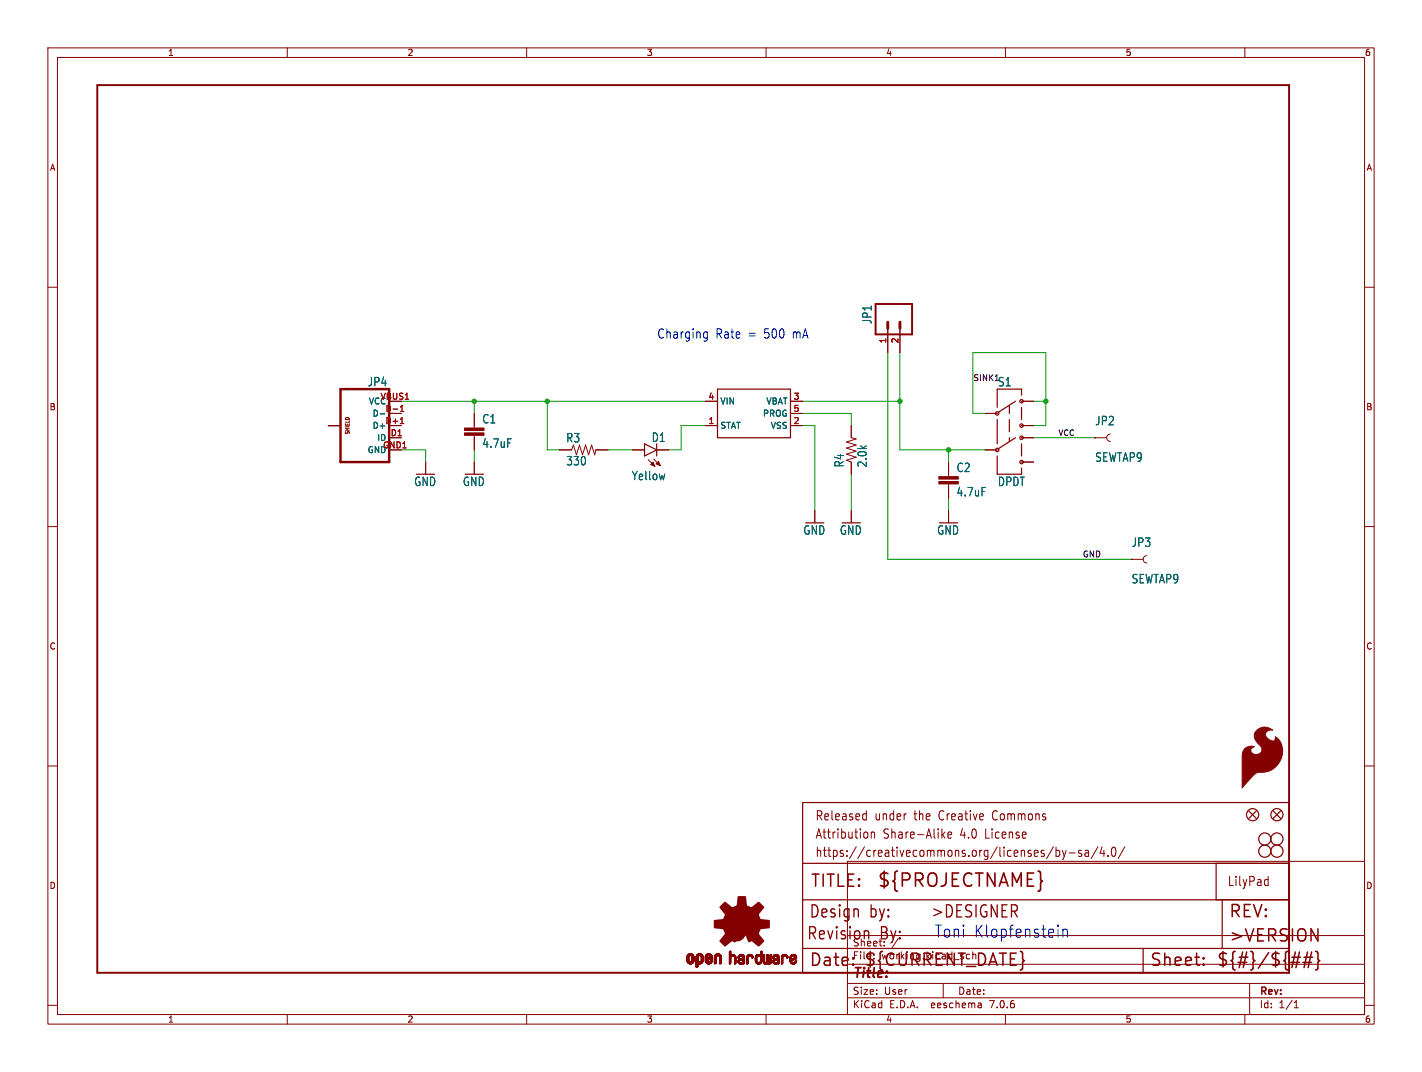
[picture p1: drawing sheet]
<svg xmlns="http://www.w3.org/2000/svg" width="297mm" height="224mm" viewBox="0 0 297 224" stroke-linecap="round" stroke-linejoin="round" font-family="sans-serif">
<defs><g id="words">
<text font-size="3.8" fill="#840000" x="183.1" y="185.7">${PROJECTNAME}</text>
<g font-size="3.5" fill="#840000">
<text x="169.2" y="185.7">TITLE:</text>
<text x="168.4" y="196.6">Revision</text>
<text x="168.9" y="192.1">Design</text>
<text x="181.6" y="192.1">by:</text>
<text x="183.8" y="196.6">By:</text>
<text x="256.5" y="197.1">&gt;VERSION</text>
<text x="256.5" y="192.1">REV:</text>
<text x="168.9" y="202.2">Date:</text>
<text x="180.3" y="202.2">${CURRENT_DATE}</text>
<text x="240" y="202.2">Sheet:</text>
<text x="254" y="202.2">${#}/${##}</text>
</g>
<g font-size="3.5" fill="#0000c2">
<text x="194.3" y="192.1">&gt;DESIGNER</text>
<text x="195.1" y="196.1">Toni Klopfenstein</text>
</g>
<text font-size="2.8" fill="#840000" x="178" y="204.8">Title:</text>
<g font-size="2.7" fill="#0000c2">
<text x="137.2" y="70.9">Charging</text>
<text x="149.4" y="70.9">Rate</text>
<text x="156.2" y="70.9">=</text>
<text x="159.7" y="70.9">500</text>
<text x="165.7" y="70.9">mA</text>
</g>
<g font-size="2.7" fill="#840000">
<text x="170.2" y="171.7">Released</text>
<text x="182.7" y="171.7">under</text>
<text x="191.1" y="171.7">the</text>
<text x="196.5" y="171.7">Creative</text>
<text x="208" y="171.7">Commons</text>
<text x="170.2" y="175.5">Attribution</text>
<text x="170.2" y="179.3">https://creativecommons.org/licenses/by-sa/4.0/</text>
<text x="184.5" y="175.5">Share-Alike</text>
<text x="200.8" y="175.5">4.0</text>
<text x="206.2" y="175.5">License</text>
<text x="256.3" y="185.4">LilyPad</text>
</g>
<g font-size="2.5" fill="#006464">
<text x="182.3" y="67.8" transform="rotate(-90 182.3 67.8)">JP1</text>
<text x="76.7" y="80.9">JP4</text>
<text x="208.3" y="80.9">S1</text>
<text x="100.6" y="88.7">C1</text>
<text x="228.7" y="89">JP2</text>
<text x="100.6" y="93.7">4.7uF</text>
<text x="118.2" y="92.6">R3</text>
<text x="136" y="92.5">D1</text>
<text x="86.4" y="101.7">GND</text>
<text x="96.6" y="101.7">GND</text>
<text x="118.2" y="97.4">330</text>
<text x="131.9" y="100.5">Yellow</text>
<text x="176.4" y="97.7" transform="rotate(-90 176.4 97.7)">R4</text>
<text x="181.2" y="97.7" transform="rotate(-90 181.2 97.7)">2.0k</text>
<text x="199.7" y="98.8">C2</text>
<text x="208.3" y="101.7">DPDT</text>
<text x="228.7" y="96.7">SEWTAP9</text>
<text x="199.7" y="103.9">4.7uF</text>
<text x="167.7" y="111.9">GND</text>
<text x="175.3" y="111.9">GND</text>
<text x="195.6" y="111.9">GND</text>
<text x="236.3" y="114.4">JP3</text>
<text x="236.3" y="122.1">SEWTAP9</text>
</g>
<g font-size="2.1" fill="#840000">
<text x="178" y="197.9">Sheet:</text>
<text x="186.2" y="197.9">/</text>
<text x="178" y="200.6">File:</text>
<text x="184.1" y="200.6">working.kicad_sch</text>
<text x="178" y="208">Size:</text>
<text x="184.7" y="208">User</text>
<text x="200" y="208">Date:</text>
<text x="263" y="208.2">Rev:</text>
<text x="178" y="210.8">KiCad</text>
<text x="185.7" y="210.8">E.D.A.</text>
<text x="194.6" y="210.8">eeschema</text>
<text x="207" y="210.8">7.0.6</text>
<text x="263" y="210.8">Id:</text>
<text x="267.1" y="210.8">1/1</text>
</g>
<g font-size="1.8" fill="#840000">
<text x="35" y="11.9">1</text>
<text x="85" y="11.9">2</text>
<text x="135" y="11.9">3</text>
<text x="185" y="11.9">4</text>
<text x="235" y="11.9">5</text>
<text x="285" y="11.9">6</text>
<text x="10.3" y="35.9">A</text>
<text x="285.3" y="35.9">A</text>
<text x="10.3" y="85.9">B</text>
<text x="285.3" y="85.9">B</text>
<text x="10.3" y="135.9">C</text>
<text x="285.3" y="135.9">C</text>
<text x="10.3" y="185.9">D</text>
<text x="285.3" y="185.9">D</text>
<text x="35" y="213.8">1</text>
<text x="85" y="213.8">2</text>
<text x="135" y="213.8">3</text>
<text x="185" y="213.8">4</text>
<text x="235" y="213.8">5</text>
<text x="285" y="213.8">6</text>
</g>
<g font-size="1.8" fill="#a90000">
<text x="185.2" y="71.8" transform="rotate(-90 185.2 71.8)">1</text>
<text x="187.7" y="71.8" transform="rotate(-90 187.7 71.8)">2</text>
<text x="79.4" y="83.6">VBUS1</text>
<text x="147.9" y="83.6">4</text>
<text x="165.7" y="83.6">3</text>
<text x="80.4" y="88.6">D+1</text>
<text x="147.9" y="88.6">1</text>
<text x="165.7" y="88.6">2</text>
<text x="165.7" y="86.1">5</text>
<text x="76.7" y="94.8">GND</text>
<text x="79.9" y="93.7">GND1</text>
<text x="80.9" y="91.2">ID1</text>
</g>
<g font-size="1.8" fill="#006464">
<text x="76.9" y="84.7">VCC</text>
<text x="77.7" y="89.8">D+</text>
<text x="77.7" y="87.2">D-</text>
<text x="80.4" y="86.1">D-1</text>
<text x="150.4" y="89.8">STAT</text>
<text x="150.4" y="84.7">VIN</text>
<text x="159.2" y="87.2">PROG</text>
<text x="160" y="84.7">VBAT</text>
<text x="160.9" y="89.8">VSS</text>
<text x="78.7" y="92.3">ID</text>
</g>
<g font-size="1.7" fill="#0f0f0f">
<text x="203.2" y="79.7">SINK1</text>
<text x="226.1" y="116.5">GND</text>
</g>
<text font-size="1.6" fill="#0f0f0f" x="221" y="91.1">VCC</text>
<text font-size="1.1" fill="#840000" x="73.2" y="90.9" transform="rotate(-90 73.2 90.9)">SHIELD</text>
</g></defs>
<g fill="none" stroke="#840000" stroke-width=".21">
<path d="M10 10h277v203.9h-277zM12 12h273v199.9h-273zM60 10v2M110 10v2M160 10v2M210 10v2M260 10v2M10 60h2M285 60h2M185.4 68.6v5.1M188 68.6v5.1M68.6 88.9h2.5"/>
<path d="M81.3 86.4h2.5M88.9 96.5v2.6M99.1 86.4v3M99.1 90.9v3.1M99.1 96.5v2.6M116.8 94h2.6l.4-1 .6 2 .6-2 .7 2 .6-2 .6 2 .7-2 .6 2 .3-1h2.5M132.1 94h2.5M135.4 96l1.4 1.4M136.5 95.9l1.4 1.4M137.2 94h2.5M147.3 88.9h2.6M147.3 83.8h2.6"/>
<path d="M165.1 88.9h2.5M165.1 83.8h2.5M165.1 86.4h2.5M177.8 88.9v2.5l1 .3-2 .6 2 .7-2 .6 2 .6-2 .7 2 .6-2 .6 1 .4v2.6M198.1 96.5v3.1M205.7 94h2.6M205.7 86.4h2.6M213.4 88.9h2.5M213.4 83.8h2.5M213.4 91.4h2.5M213.4 96.5h2.5M228.6 91.4h.1"/>
<path d="M228.6 91.4h2.5M231.9 90.7a.76 .76 0 0 0-.8 .7 .76 .76 0 0 0 .8 .8M10 110h2M170.2 106.7v2.5M177.8 106.7v2.5M198.1 101.1v3M198.1 106.7v2.5M236.2 116.8h.1M236.2 116.8h2.6M239.5 116.1a.76 .76 0 0 0-.7 .7 .76 .76 0 0 0 .7 .8M285 110h2M10 160h2"/>
<path d="M285 160h2M177 179.9h108v32h-108zM180.5 170l.4 .1M180.9 169.3v2M180.9 171.2l-.4 .1M181.2 174v.9M182 173.8v1.3M182 174l.2-.2 .4 .1 .1 1.2M196.9 174.4l.5 .7M197.4 173.8l-.7 .7M198 174.4l.8-.1-.1-.4-.5-.1-.2 .3 .1 .9h.6M220 176.9l-1.4 2.5"/>
<path d="M220.6 177v1.9M220.6 177.7l.4-.1 .3 .4-.1 .8h-.6M221.9 177.6l.4 1.3M222.3 178.9l-.2 .5-.2 .1M222.7 177.6l-.4 1.3M223.3 178.2h1.2M225.9 177.7l-.4-.1-.2 .3v.3l.6 .1v.5h-.6M226.7 177.7h.6l.1 1.2M227.4 178.1l-.6 .1a.4 .4 0 0 0-.2 .3 .4 .4 0 0 0 .2 .4l.6-.1M229.3 176.9l-1.4 2.5M230.2 176.9l-.4 1.4h1M230.6 177.6v1.3"/>
<path d="M231.4 178.7v.2M232.4 177.1l.3-.1a1.34 1.34 0 0 1 0 1.9h-.2a1.44 1.44 0 0 1-.1-1.8zM234.9 176.9l-1.4 2.5M177 195.4h108M264.4 183.7l.5 .1M264.9 183.1v1.9M264.9 184.9l-.5 .1M10 210h2M60 211.9v2M110 211.9v2M160 211.9v2M177 208.4h108"/>
<path d="M177 205.4h108M177 201.4h108M197 205.4v3M204.9 209.6l.1 .9M205 210.4l-.2 .1M205 209.9h-.2M210 211.9v2M260 211.9v2M261 205.4v6.5M270.3 210.5h.9M270.3 209.4l.4-.4v1.5M285 210h2"/>
</g>
<path d="M20.3 17.8h248.9v185.4h-248.9zM182.9 63.5h7.6v6.4h-7.6z" fill="none" stroke="#840000" stroke-width=".41"/>
<g fill="#840000" stroke="#840000" stroke-width=".21">
<path d="M97 90.4h4.1v.5h-4.1z"/>
<path d="M97 89.4h4.1v.5h-4.1z"/>
<path d="M143.5 200.7h.4z"/>
<path d="M143.5 200.6l.4 .1z"/>
<path d="M143.5 200.6h.4z"/>
<path d="M143.5 200.5l.4 .1z"/>
<path d="M143.5 200.5h.4z"/>
<path d="M143.5 200.4l.4 .1z"/>
<path d="M143.5 200.4h.4z"/>
<path d="M143.5 200.3l.4 .1z"/>
<path d="M143.5 200.3h.4z"/>
<path d="M143.5 200.2l.4 .1z"/>
<path d="M143.5 200.2h.4z"/>
<path d="M143.5 200.1l.4 .1z"/>
<path d="M143.5 200.1h.4z"/>
<path d="M143.5 200l.4 .1z"/>
<path d="M143.5 200h.4z"/>
<path d="M143.5 199.9l.4 .1z"/>
<path d="M143.5 199.9h.4z"/>
<path d="M143.5 199.8l.4 .1z"/>
<path d="M143.5 199.8h.4z"/>
<path d="M143.5 200.8h.5z"/>
<path d="M143.5 200.8h.4z"/>
<path d="M143.5 200.7l.4 .1z"/>
<path d="M143.5 199.7l.4 .1z"/>
<path d="M143.5 200.9h.5z"/>
<path d="M143.5 200.8l.5 .1z"/>
<path d="M143.5 199.7h.4z"/>
<path d="M143.5 199.7h.5z"/>
<path d="M143.5 200.9h.6z"/>
<path d="M143.5 199.6l.6 .1z"/>
<path d="M143.6 200.9l.5 .1z"/>
<path d="M143.6 199.6h.5z"/>
<path d="M143.6 201h1.3z"/>
<path d="M143.6 201h.6z"/>
<path d="M143.6 199.6h1.2z"/>
<path d="M143.6 201h1.2z"/>
<path d="M143.6 199.5l1.2 .1z"/>
<path d="M143.6 201l1.2 .1z"/>
<path d="M143.6 199.5h1.2z"/>
<path d="M143.6 201.1h1.2z"/>
<path d="M143.7 201.1h1.1z"/>
<path d="M143.7 199.5h1.1z"/>
<path d="M143.7 201.1h1z"/>
<path d="M143.7 199.4l1 .1z"/>
<path d="M143.7 201.1l1 .1z"/>
<path d="M143.7 199.4h1z"/>
<path d="M143.7 201.2h1z"/>
<path d="M143.8 201.2h.9z"/>
<path d="M143.8 199.4h.9z"/>
<path d="M143.8 201.2h.8z"/>
<path d="M143.8 199.4h.8z"/>
<path d="M143.8 199.3l.8 .1z"/>
<path d="M143.8 199.3h.8z"/>
<path d="M143.8 201.2l.8 .1z"/>
<path d="M143.8 201.3h.8z"/>
<path d="M143.9 199.3h.7z"/>
<path d="M143.9 201.3h.7z"/>
<path d="M143.9 201.3h.6z"/>
<path d="M143.9 199.3h.6z"/>
<path d="M144 199.3h.4z"/>
<path d="M144 201.3h.4z"/>
<path d="M144 199.2l.4 .1z"/>
<path d="M144.1 199.2h.3z"/>
<path d="M144.1 201.3l.2 .1z"/>
<path d="M144.1 201.4h.2z"/>
<path d="M144.1 199.2h.2z"/>
<path d="M144.3 199.6h.6z"/>
<path d="M144.3 201h.6z"/>
<path d="M144.3 200.9l.6 .1z"/>
<path d="M144.3 200.9h.6z"/>
<path d="M144.3 199.6l.6 .1z"/>
<path d="M144.4 200.9h.5z"/>
<path d="M144.4 199.7h.5z"/>
<path d="M144.5 200.8l.4 .1z"/>
<path d="M144.5 199.7h.4z"/>
<path d="M144.5 200.8h.4z"/>
<path d="M144.5 199.7l.4 .1z"/>
<path d="M144.5 199.8h.4z"/>
<path d="M144.5 200.7l.4 .1z"/>
<path d="M144.5 200.7h.4z"/>
<path d="M144.5 199.9h.4z"/>
<path d="M144.5 199.8l.4 .1z"/>
<path d="M144.5 200.6l.4 .1z"/>
<path d="M144.5 200.6h.4z"/>
<path d="M144.5 200.5l.4 .1z"/>
<path d="M144.5 200.5h.4z"/>
<path d="M144.5 200.4l.4 .1z"/>
<path d="M144.5 200.4h.4z"/>
<path d="M144.5 200.3l.4 .1z"/>
<path d="M144.5 200.3h.4z"/>
<path d="M144.5 200.2l.4 .1z"/>
<path d="M144.5 200.2h.4z"/>
<path d="M144.5 200.1l.4 .1z"/>
<path d="M144.5 200.1h.4z"/>
<path d="M144.5 200l.4 .1z"/>
<path d="M144.5 200h.4z"/>
<path d="M144.5 199.9l.4 .1z"/>
<path d="M145.4 202h.2z"/>
<path d="M145.4 202h.3z"/>
<path d="M145.4 201.9l.3 .1z"/>
<path d="M145.4 201.9h.3z"/>
<path d="M145.4 201.9h.4z"/>
<path d="M145.4 201.8l.4 .1z"/>
<path d="M145.4 201.8h.4z"/>
<path d="M145.4 201.7l.4 .1z"/>
<path d="M145.4 201.7h.4z"/>
<path d="M145.4 201.6l.4 .1z"/>
<path d="M145.4 201.6h.4z"/>
<path d="M145.4 201.5l.4 .1z"/>
<path d="M145.4 201.5h.4z"/>
<path d="M145.4 201.4l.4 .1z"/>
<path d="M145.4 201.4h.4z"/>
<path d="M145.4 201.3l.4 .1z"/>
<path d="M145.4 201.3h.4z"/>
<path d="M145.4 201.3h1z"/>
<path d="M145.4 201.3h1.1z"/>
<path d="M145.4 201.2l1.1 .1z"/>
<path d="M145.4 201.2h1.1z"/>
<path d="M145.4 201.2h1.2z"/>
<path d="M145.4 201.1l1.2 .1z"/>
<path d="M145.4 201.1h1.2z"/>
<path d="M145.4 201.1h1.3z"/>
<path d="M145.4 201l1.3 .1z"/>
<path d="M145.4 201h1.3z"/>
<path d="M145.4 201h1.4z"/>
<path d="M145.4 201h.7z"/>
<path d="M145.4 200.9l.6 .1z"/>
<path d="M145.4 200.9h.6z"/>
<path d="M145.4 200.9h.5z"/>
<path d="M145.4 200.8l.5 .1z"/>
<path d="M145.4 200.8h.5z"/>
<path d="M145.4 200.8h.4z"/>
<path d="M145.4 200.7l.4 .1z"/>
<path d="M145.4 200.7h.4z"/>
<path d="M145.4 200.6l.4 .1z"/>
<path d="M145.4 200.6h.4z"/>
<path d="M145.4 200.5l.4 .1z"/>
<path d="M145.4 200.5h.4z"/>
<path d="M145.4 200.4l.4 .1z"/>
<path d="M145.4 200.4h.4z"/>
<path d="M145.4 200.3l.4 .1z"/>
<path d="M145.4 200.3h.4z"/>
<path d="M145.4 200.2l.4 .1z"/>
<path d="M145.4 200.2h.4z"/>
<path d="M145.4 200.1l.4 .1z"/>
<path d="M145.4 200.1h.4z"/>
<path d="M145.4 200l.4 .1z"/>
<path d="M145.4 200h.4z"/>
<path d="M145.4 199.9l.4 .1z"/>
<path d="M145.4 199.9h.4z"/>
<path d="M145.4 199.8l.4 .1z"/>
<path d="M145.4 199.8h.4z"/>
<path d="M145.4 199.8h.5z"/>
<path d="M145.4 202h.1z"/>
<path d="M145.4 199.7l.5 .1z"/>
<path d="M145.4 199.7h.5z"/>
<path d="M145.4 199.7h.6z"/>
<path d="M145.5 199.7h.5z"/>
<path d="M145.5 199.6l.5 .1z"/>
<path d="M145.5 199.6h.5z"/>
<path d="M145.5 199.6h1.3z"/>
<path d="M145.5 199.6h1.2z"/>
<path d="M145.5 199.5l1.2 .1z"/>
<path d="M145.5 199.5h1.2z"/>
<path d="M145.6 199.5h1.1z"/>
<path d="M145.6 199.4l1.1 .1z"/>
<path d="M145.6 199.4h1z"/>
<path d="M145.7 199.4h.9z"/>
<path d="M145.7 199.3l.8 .1z"/>
<path d="M145.7 199.3h.8z"/>
<path d="M145.8 199.3h.7z"/>
<path d="M145.8 199.3h.6z"/>
<path d="M145.9 201.3h.5z"/>
<path d="M145.9 199.3h.5z"/>
<path d="M145.9 201.3h.4z"/>
<path d="M145.9 199.3h.4z"/>
<path d="M145.9 199.2l.4 .1z"/>
<path d="M146 201.3h.3z"/>
<path d="M146 199.2h.3z"/>
<path d="M146 201.3l.3 .1z"/>
<path d="M146 199.2h.2z"/>
<path d="M146 201.4h.2z"/>
<path d="M146.2 199.6h.6z"/>
<path d="M146.2 201h.6z"/>
<path d="M146.2 200.9l.6 .1z"/>
<path d="M146.3 200.9h.5z"/>
<path d="M146.3 199.6l.5 .1z"/>
<path d="M146.3 199.7h.5z"/>
<path d="M146.4 200.9h.4z"/>
<path d="M146.4 199.7h.4z"/>
<path d="M146.4 200.8l.4 .1z"/>
<path d="M146.4 200.8h.4z"/>
<path d="M146.4 199.7l.4 .1z"/>
<path d="M146.4 199.8h.4z"/>
<path d="M146.4 200.8h.5z"/>
<path d="M146.4 199.8h.5z"/>
<path d="M146.5 200.7l.4 .1z"/>
<path d="M146.5 200.7h.4z"/>
<path d="M146.5 199.8l.4 .1z"/>
<path d="M146.5 199.8h.4z"/>
<path d="M146.5 199.9h.4z"/>
<path d="M146.5 200.6l.4 .1z"/>
<path d="M146.5 200.6h.4z"/>
<path d="M146.5 200.5l.4 .1z"/>
<path d="M146.5 200.5h.4z"/>
<path d="M146.5 200.4l.4 .1z"/>
<path d="M146.5 200.4h.4z"/>
<path d="M146.5 200.3l.4 .1z"/>
<path d="M146.5 200.3h.4z"/>
<path d="M146.5 200.2l.4 .1z"/>
<path d="M146.5 200.2h.4z"/>
<path d="M146.5 200.1l.4 .1z"/>
<path d="M146.5 200.1h.4z"/>
<path d="M146.5 200l.4 .1z"/>
<path d="M146.5 200h.4z"/>
<path d="M146.5 199.9l.4 .1z"/>
<path d="M147.3 200.8h.4z"/>
<path d="M147.3 200.7l.4 .1z"/>
<path d="M147.3 200.7h.4z"/>
<path d="M147.3 200.6l.4 .1z"/>
<path d="M147.3 200.6h.4z"/>
<path d="M147.3 200.6h.5z"/>
<path d="M147.3 200.6h.6z"/>
<path d="M147.3 200.5l.6 .1z"/>
<path d="M147.3 200.5h.6z"/>
<path d="M147.3 200.5h.7z"/>
<path d="M147.3 200.5h.8z"/>
<path d="M147.3 200.4l.8 .1z"/>
<path d="M147.3 200.4h.9z"/>
<path d="M147.3 200.4h1z"/>
<path d="M147.3 200.3l1 .1z"/>
<path d="M147.3 200.3h1.1z"/>
<path d="M147.3 200.3h1.2z"/>
<path d="M147.3 200.2l1.3 .1z"/>
<path d="M147.3 200.2h1.3z"/>
<path d="M147.3 200.2h1.4z"/>
<path d="M147.3 200.2h.4z"/>
<path d="M147.3 200.1l.4 .1z"/>
<path d="M147.3 200.1h.4z"/>
<path d="M147.3 200l.4 .1z"/>
<path d="M147.3 200h.4z"/>
<path d="M147.3 199.9l.4 .1z"/>
<path d="M147.3 199.9h.4z"/>
<path d="M147.3 199.8l.4 .1z"/>
<path d="M147.3 199.8h.4z"/>
<path d="M147.3 200.9h.5z"/>
<path d="M147.3 200.8l.5 .1z"/>
<path d="M147.3 200.8h.5z"/>
<path d="M147.3 199.8h.5z"/>
<path d="M147.3 199.7l.5 .1z"/>
<path d="M147.3 199.7h.5z"/>
<path d="M147.4 200.9h.5z"/>
<path d="M147.4 199.7h.4z"/>
<path d="M147.4 199.7h.5z"/>
<path d="M147.4 200.9l.5 .1z"/>
<path d="M147.4 199.6l.5 .1z"/>
<path d="M147.4 199.6h.5z"/>
<path d="M147.4 201h1.3z"/>
<path d="M147.4 201h.6z"/>
<path d="M147.4 199.6h.6z"/>
<path d="M147.4 199.6h1.3z"/>
<path d="M147.4 201h1.2z"/>
<path d="M147.4 199.5l1.3 .1z"/>
<path d="M147.4 199.5h1.2z"/>
<path d="M147.4 201l1.2 .1z"/>
<path d="M147.5 201.1h1.1z"/>
<path d="M147.5 199.5h1.1z"/>
<path d="M147.5 199.4l1.1 .1z"/>
<path d="M147.5 201.1h1z"/>
<path d="M147.5 201.1l1 .1z"/>
<path d="M147.5 199.4h1.1z"/>
<path d="M147.5 201.2h1z"/>
<path d="M147.5 199.4h1z"/>
<path d="M147.6 201.2h.9z"/>
<path d="M147.6 199.4h.9z"/>
<path d="M147.6 201.2h.8z"/>
<path d="M147.6 199.3l.8 .1z"/>
<path d="M147.6 201.2l.8 .1z"/>
<path d="M147.6 199.3h.8z"/>
<path d="M147.7 201.3h.7z"/>
<path d="M147.7 199.3h.7z"/>
<path d="M147.7 199.3h.6z"/>
<path d="M147.7 201.3h.6z"/>
<path d="M147.8 199.3h.5z"/>
<path d="M147.8 201.3h.5z"/>
<path d="M147.8 200.2h.9z"/>
<path d="M147.8 200.1l.9 .1z"/>
<path d="M147.8 199.3h.4z"/>
<path d="M147.8 201.3h.4z"/>
<path d="M147.8 200.1h.9z"/>
<path d="M147.9 199.2l.3 .1z"/>
<path d="M147.9 201.3h.3z"/>
<path d="M147.9 201.3l.3 .1z"/>
<path d="M147.9 200.1h.8z"/>
<path d="M147.9 199.2h.3z"/>
<path d="M147.9 201.4h.2z"/>
<path d="M147.9 199.2h.2z"/>
<path d="M148 200.1h.7z"/>
<path d="M148.1 200l.6 .1z"/>
<path d="M148.1 200h.6z"/>
<path d="M148.1 199.6h.6z"/>
<path d="M148.1 201h.6z"/>
<path d="M148.2 200.9l.5 .1z"/>
<path d="M148.2 200h.5z"/>
<path d="M148.2 200.9h.5z"/>
<path d="M148.2 199.6l.5 .1z"/>
<path d="M148.2 199.7h.5z"/>
<path d="M148.3 200.9h.4z"/>
<path d="M148.3 199.7h.4z"/>
<path d="M148.3 200h.4z"/>
<path d="M148.3 199.7l.4 .1z"/>
<path d="M148.3 200.8l.4 .1z"/>
<path d="M148.3 199.8h.4z"/>
<path d="M148.3 200.8h.4z"/>
<path d="M148.3 199.9l.4 .1z"/>
<path d="M148.3 199.9h.4z"/>
<path d="M148.3 199.8l.4 .1z"/>
<path d="M148.4 200.7l.3 .1z"/>
<path d="M148.4 200.7h.3z"/>
<path d="M148.4 200.6l.3 .1z"/>
<path d="M148.4 200.6h.3z"/>
<path d="M148.4 200.5l.3 .1z"/>
<path d="M148.5 200.5h.2z"/>
<path d="M148.6 200.5h.1z"/>
<path d="M149.2 201.3h.3z"/>
<path d="M149.2 201.2l.3 .1z"/>
<path d="M149.2 201.2h.3z"/>
<path d="M149.2 201.2h.4z"/>
<path d="M149.2 201.1l.4 .1z"/>
<path d="M149.2 201.1h.4z"/>
<path d="M149.2 201l.4 .1z"/>
<path d="M149.2 201h.4z"/>
<path d="M149.2 200.9l.4 .1z"/>
<path d="M149.2 200.9h.4z"/>
<path d="M149.2 200.8l.4 .1z"/>
<path d="M149.2 200.8h.4z"/>
<path d="M149.2 200.7l.4 .1z"/>
<path d="M149.2 200.7h.4z"/>
<path d="M149.2 200.6l.4 .1z"/>
<path d="M149.2 200.6h.4z"/>
<path d="M149.2 200.5l.4 .1z"/>
<path d="M149.2 200.5h.4z"/>
<path d="M149.2 200.4l.4 .1z"/>
<path d="M149.2 200.4h.4z"/>
<path d="M149.2 200.3l.4 .1z"/>
<path d="M149.2 200.3h.4z"/>
<path d="M149.2 200.2l.4 .1z"/>
<path d="M149.2 200.2h.4z"/>
<path d="M149.2 200.1l.4 .1z"/>
<path d="M149.2 200.1h.4z"/>
<path d="M149.2 200l.4 .1z"/>
<path d="M149.2 200h.4z"/>
<path d="M149.2 199.9l.4 .1z"/>
<path d="M149.2 199.9h.4z"/>
<path d="M149.2 199.8l.4 .1z"/>
<path d="M149.2 201.3h.2z"/>
<path d="M149.2 199.8h.4z"/>
<path d="M149.2 199.8h.5z"/>
<path d="M149.3 199.7l.4 .1z"/>
<path d="M149.3 199.7h.4z"/>
<path d="M149.3 199.7h.5z"/>
<path d="M149.3 199.6l.5 .1z"/>
<path d="M149.3 199.6h.5z"/>
<path d="M149.3 199.6h.6z"/>
<path d="M149.3 199.6h1.3z"/>
<path d="M149.3 199.5l1.3 .1z"/>
<path d="M149.3 199.5h1.3z"/>
<path d="M149.3 199.5h1.2z"/>
<path d="M149.4 199.5h1.1z"/>
<path d="M149.4 199.4l1.1 .1z"/>
<path d="M149.4 199.4h1.1z"/>
<path d="M149.5 199.4h.9z"/>
<path d="M149.5 199.3l.9 .1z"/>
<path d="M149.5 199.3h.8z"/>
<path d="M149.6 199.3h.7z"/>
<path d="M149.6 199.3h.6z"/>
<path d="M149.7 199.3h.5z"/>
<path d="M149.8 199.2l.3 .1z"/>
<path d="M149.8 199.2h.3z"/>
<path d="M149.9 199.2h.2z"/>
<path d="M150 199.6h.6z"/>
<path d="M150.1 199.6h.5z"/>
<path d="M150.1 199.6l.5 .1z"/>
<path d="M150.1 199.7h.5z"/>
<path d="M150.2 199.7h.4z"/>
<path d="M150.2 199.7l.5 .1z"/>
<path d="M150.2 199.7h.5z"/>
<path d="M150.2 199.8h.5z"/>
<path d="M150.3 199.8h.4z"/>
<path d="M150.3 199.8l.4 .1z"/>
<path d="M150.3 201.3h.3z"/>
<path d="M150.3 201.2l.3 .1z"/>
<path d="M150.3 201.2h.3z"/>
<path d="M150.3 201.2h.4z"/>
<path d="M150.3 201.1l.4 .1z"/>
<path d="M150.3 201.1h.4z"/>
<path d="M150.3 201l.4 .1z"/>
<path d="M150.3 201h.4z"/>
<path d="M150.3 200.9l.4 .1z"/>
<path d="M150.3 200.9h.4z"/>
<path d="M150.3 200.8l.4 .1z"/>
<path d="M150.3 200.8h.4z"/>
<path d="M150.3 200.7l.4 .1z"/>
<path d="M150.3 200.7h.4z"/>
<path d="M150.3 200.6l.4 .1z"/>
<path d="M150.3 200.6h.4z"/>
<path d="M150.3 200.5l.4 .1z"/>
<path d="M150.3 200.5h.4z"/>
<path d="M150.3 200.4l.4 .1z"/>
<path d="M150.3 200.4h.4z"/>
<path d="M150.3 200.3l.4 .1z"/>
<path d="M150.3 200.3h.4z"/>
<path d="M150.3 200.2l.4 .1z"/>
<path d="M150.3 200.2h.4z"/>
<path d="M150.3 200.1l.4 .1z"/>
<path d="M150.3 200.1h.4z"/>
<path d="M150.3 200l.4 .1z"/>
<path d="M150.3 200h.4z"/>
<path d="M150.3 199.9l.4 .1z"/>
<path d="M150.3 199.9h.4z"/>
<path d="M150.3 201.3h.2z"/>
<path d="M152.3 201.3h.2z"/>
<path d="M152.3 198.9h.3z"/>
<path d="M152.3 201.3h.3z"/>
<path d="M152.3 201.2l.3 .1z"/>
<path d="M152.3 201.2h.3z"/>
<path d="M152.3 201.1l.3 .1z"/>
<path d="M152.3 201.1h.3z"/>
<path d="M152.3 201l.3 .1z"/>
<path d="M152.3 201h.3z"/>
<path d="M152.3 200.9l.3 .1z"/>
<path d="M152.3 200.9h.3z"/>
<path d="M152.3 200.8l.3 .1z"/>
<path d="M152.3 200.8h.3z"/>
<path d="M152.3 200.7l.3 .1z"/>
<path d="M152.3 200.7h.3z"/>
<path d="M152.3 200.6l.3 .1z"/>
<path d="M152.3 200.6h.3z"/>
<path d="M152.3 200.5l.3 .1z"/>
<path d="M152.3 200.5h.3z"/>
<path d="M152.3 200.4l.3 .1z"/>
<path d="M152.3 200.4h.3z"/>
<path d="M152.3 200.3l.3 .1z"/>
<path d="M152.3 200.3h.3z"/>
<path d="M152.3 200.2l.3 .1z"/>
<path d="M152.3 200.2h.3z"/>
<path d="M152.3 200.1l.3 .1z"/>
<path d="M152.3 200.1h.3z"/>
<path d="M152.3 200l.3 .1z"/>
<path d="M152.3 200h.3z"/>
<path d="M152.3 199.9l.3 .1z"/>
<path d="M152.3 199.9h.3z"/>
<path d="M152.3 199.9h.4z"/>
<path d="M152.3 199.8l.4 .1z"/>
<path d="M152.3 199.8h.4z"/>
<path d="M152.3 199.7l.5 .1z"/>
<path d="M152.3 199.7h.5z"/>
<path d="M152.3 199.7h.6z"/>
<path d="M152.3 199.6l.7 .1z"/>
<path d="M152.3 199.6h1.3z"/>
<path d="M152.3 199.6h1.2z"/>
<path d="M152.3 199.5l1.2 .1z"/>
<path d="M152.3 199.5h1.2z"/>
<path d="M152.3 199.5h1.1z"/>
<path d="M152.3 199.4l1.1 .1z"/>
<path d="M152.3 199.4h1z"/>
<path d="M152.3 199.4h.3z"/>
<path d="M152.3 199.3l.3 .1z"/>
<path d="M152.3 199.3h.3z"/>
<path d="M152.3 199.2l.3 .1z"/>
<path d="M152.3 199.2h.3z"/>
<path d="M152.3 199.1l.3 .1z"/>
<path d="M152.3 199.1h.3z"/>
<path d="M152.3 199l.3 .1z"/>
<path d="M152.3 199h.3z"/>
<path d="M152.3 198.9l.3 .1z"/>
<path d="M152.3 198.8l.3 .1z"/>
<path d="M152.3 198.8h.3z"/>
<path d="M152.4 198.8h.2z"/>
<path d="M152.4 198.7l.2 .1z"/>
<path d="M152.4 198.7h.2z"/>
<path d="M152.5 198.7h.1z"/>
<path d="M152.7 199.4h.6z"/>
<path d="M152.8 199.4h.5z"/>
<path d="M152.8 199.4h.4z"/>
<path d="M153.1 199.6l.5 .1z"/>
<path d="M153.1 199.7h.5z"/>
<path d="M153.2 199.7h.4z"/>
<path d="M153.3 199.7h.3z"/>
<path d="M153.3 199.7l.3 .1z"/>
<path d="M153.3 199.8h.4z"/>
<path d="M153.3 199.8l.4 .1z"/>
<path d="M153.4 199.9h.3z"/>
<path d="M153.4 200h.3z"/>
<path d="M153.4 199.9l.3 .1z"/>
<path d="M153.4 201.3h.1z"/>
<path d="M153.4 201.3h.2z"/>
<path d="M153.4 201.3h.3z"/>
<path d="M153.4 201.2l.3 .1z"/>
<path d="M153.4 201.2h.3z"/>
<path d="M153.4 201.1l.3 .1z"/>
<path d="M153.4 201.1h.3z"/>
<path d="M153.4 201l.3 .1z"/>
<path d="M153.4 201h.3z"/>
<path d="M153.4 200.9l.3 .1z"/>
<path d="M153.4 200.9h.3z"/>
<path d="M153.4 200.8l.3 .1z"/>
<path d="M153.4 200.8h.3z"/>
<path d="M153.4 200.7l.3 .1z"/>
<path d="M153.4 200.7h.3z"/>
<path d="M153.4 200.6l.3 .1z"/>
<path d="M153.4 200.6h.3z"/>
<path d="M153.4 200.5l.3 .1z"/>
<path d="M153.4 200.5h.3z"/>
<path d="M153.4 200.4l.3 .1z"/>
<path d="M153.4 200.4h.3z"/>
<path d="M153.4 200.3l.3 .1z"/>
<path d="M153.4 200.3h.3z"/>
<path d="M153.4 200.2l.3 .1z"/>
<path d="M153.4 200.2h.3z"/>
<path d="M153.4 200.1l.3 .1z"/>
<path d="M153.4 200.1h.3z"/>
<path d="M153.4 200l.3 .1z"/>
<path d="M154.1 200.9h.4z"/>
<path d="M154.1 200.9h.3z"/>
<path d="M154.1 200.8l.3 .1z"/>
<path d="M154.1 200.8h.3z"/>
<path d="M154.1 200.8h.4z"/>
<path d="M154.1 200.1h.2z"/>
<path d="M154.1 200.1h.3z"/>
<path d="M154.1 200l.3 .1z"/>
<path d="M154.1 200h.3z"/>
<path d="M154.2 201h.3z"/>
<path d="M154.2 200.9l.3 .1z"/>
<path d="M154.2 200.9h.3z"/>
<path d="M154.2 200.7l.3 .1z"/>
<path d="M154.2 200.7h.3z"/>
<path d="M154.2 200.1h.1z"/>
<path d="M154.2 200h.2z"/>
<path d="M154.2 199.9l.2 .1z"/>
<path d="M154.2 199.9h.2z"/>
<path d="M154.2 200.6l.4 .1z"/>
<path d="M154.2 199.9h.3z"/>
<path d="M154.2 199.8l.3 .1z"/>
<path d="M154.2 201.1h.4z"/>
<path d="M154.2 201l.4 .1z"/>
<path d="M154.2 200.6h.4z"/>
<path d="M154.2 200.6h.5z"/>
<path d="M154.2 199.8h.3z"/>
<path d="M154.2 201.1h.8z"/>
<path d="M154.2 201.1h.5z"/>
<path d="M154.2 199.8h.4z"/>
<path d="M154.2 200.6h.6z"/>
<path d="M154.2 199.7l.4 .1z"/>
<path d="M154.2 199.7h.4z"/>
<path d="M154.2 200.5l.6 .1z"/>
<path d="M154.2 201.1l.8 .1z"/>
<path d="M154.2 200.5h.6z"/>
<path d="M154.3 201.2h.7z"/>
<path d="M154.3 200.5h.6z"/>
<path d="M154.3 199.7h.3z"/>
<path d="M154.3 199.7h.4z"/>
<path d="M154.3 199.7h.5z"/>
<path d="M154.3 199.6l.5 .1z"/>
<path d="M154.3 199.6h1.1z"/>
<path d="M154.3 200.5h.7z"/>
<path d="M154.3 201.2l.7 .1z"/>
<path d="M154.3 199.6h1z"/>
<path d="M154.3 201.3h.7z"/>
<path d="M154.3 200.4l.8 .1z"/>
<path d="M154.4 201.3h.6z"/>
<path d="M154.4 200.4h.7z"/>
<path d="M154.4 199.5l.9 .1z"/>
<path d="M154.4 199.5h.9z"/>
<path d="M154.4 200.4h1.1z"/>
<path d="M154.4 199.5h.8z"/>
<path d="M154.5 199.5h.7z"/>
<path d="M154.5 200.4h1z"/>
<path d="M154.5 201.3h.5z"/>
<path d="M154.5 199.4l.7 .1z"/>
<path d="M154.5 201.3l.5 .1z"/>
<path d="M154.5 199.4h.6z"/>
<path d="M154.5 201.4h.5z"/>
<path d="M154.5 200.3l1 .1z"/>
<path d="M154.6 201.4h.4z"/>
<path d="M154.6 200.3h.9z"/>
<path d="M154.6 199.4h.5z"/>
<path d="M154.6 199.4h.4z"/>
<path d="M154.7 200.3h.8z"/>
<path d="M154.8 201.1h.2z"/>
<path d="M154.8 200.2l.7 .1z"/>
<path d="M154.8 200.2h.7z"/>
<path d="M154.8 199.4h.1z"/>
<path d="M154.9 199.6l.5 .1z"/>
<path d="M154.9 200.2h.6z"/>
<path d="M154.9 199.7h.5z"/>
<path d="M155 200.2h.5z"/>
<path d="M155 199.7h.4z"/>
<path d="M155 200.1l.5 .1z"/>
<path d="M155 200.1h.5z"/>
<path d="M155.1 199.7h.3z"/>
<path d="M155.1 200.1h.4z"/>
<path d="M155.1 199.7l.3 .1z"/>
<path d="M155.1 199.8h.3z"/>
<path d="M155.1 199.8h.4z"/>
<path d="M155.2 200.4h.3z"/>
<path d="M155.2 200.1h.3z"/>
<path d="M155.2 199.8h.3z"/>
<path d="M155.2 199.9h.3z"/>
<path d="M155.2 199.8l.3 .1z"/>
<path d="M155.2 200l.3 .1z"/>
<path d="M155.2 200.5h.3z"/>
<path d="M155.2 200.4l.3 .1z"/>
<path d="M155.2 200h.3z"/>
<path d="M155.2 199.9l.3 .1z"/>
<path d="M155.2 201.3h.2z"/>
<path d="M155.2 201.3h.3z"/>
<path d="M155.2 201.2l.3 .1z"/>
<path d="M155.2 201.2h.3z"/>
<path d="M155.2 201.1l.3 .1z"/>
<path d="M155.2 201.1h.3z"/>
<path d="M155.2 201l.3 .1z"/>
<path d="M155.2 201h.3z"/>
<path d="M155.2 200.9l.3 .1z"/>
<path d="M155.2 200.9h.3z"/>
<path d="M155.2 200.8l.3 .1z"/>
<path d="M155.2 200.8h.3z"/>
<path d="M155.2 200.7l.3 .1z"/>
<path d="M155.2 200.7h.3z"/>
<path d="M155.2 200.6l.3 .1z"/>
<path d="M155.2 200.6h.3z"/>
<path d="M155.2 200.5l.3 .1z"/>
<path d="M156 201.3h.1z"/>
<path d="M156 201.3h.2z"/>
<path d="M156 201.2l.2 .1z"/>
<path d="M156 201.2h.2z"/>
<path d="M156 201.2h.3z"/>
<path d="M156 201.1l.3 .1z"/>
<path d="M156 201.1h.3z"/>
<path d="M156 201l.3 .1z"/>
<path d="M156 201h.3z"/>
<path d="M156 200.9l.3 .1z"/>
<path d="M156 200.9h.3z"/>
<path d="M156 200.8l.3 .1z"/>
<path d="M156 200.8h.3z"/>
<path d="M156 200.7l.3 .1z"/>
<path d="M156 200.7h.3z"/>
<path d="M156 200.6l.3 .1z"/>
<path d="M156 200.6h.3z"/>
<path d="M156 200.5l.3 .1z"/>
<path d="M156 200.5h.3z"/>
<path d="M156 200.4l.3 .1z"/>
<path d="M156 200.4h.3z"/>
<path d="M156 200.3l.3 .1z"/>
<path d="M156 200.3h.3z"/>
<path d="M156 200.2l.3 .1z"/>
<path d="M156 200.2h.3z"/>
<path d="M156 200.1l.3 .1z"/>
<path d="M156 200.1h.3z"/>
<path d="M156 200l.3 .1z"/>
<path d="M156 200h.3z"/>
<path d="M156 199.9l.3 .1z"/>
<path d="M156 199.9h.3z"/>
<path d="M156 199.8l.3 .1z"/>
<path d="M156 199.8h.3z"/>
<path d="M156 199.8h.4z"/>
<path d="M156 199.7l.4 .1z"/>
<path d="M156 199.7h.4z"/>
<path d="M156.1 199.7h.4z"/>
<path d="M156.1 199.7h.5z"/>
<path d="M156.1 199.6l.5 .1z"/>
<path d="M156.1 199.6h1.1z"/>
<path d="M156.1 199.6h1z"/>
<path d="M156.2 199.5l.9 .1z"/>
<path d="M156.2 199.5h.9z"/>
<path d="M156.2 199.5h.8z"/>
<path d="M156.3 199.5h.7z"/>
<path d="M156.3 199.4l.7 .1z"/>
<path d="M156.3 199.4h.7z"/>
<path d="M156.4 199.4h.5z"/>
<path d="M156.5 199.4h.3z"/>
<path d="M156.6 199.4h.1z"/>
<path d="M156.7 199.6l.5 .1z"/>
<path d="M156.7 199.7h.5z"/>
<path d="M156.8 199.7h.4z"/>
<path d="M156.9 199.7h.3z"/>
<path d="M156.9 199.7l.4 .1z"/>
<path d="M156.9 199.8h.4z"/>
<path d="M157 199.8h.3z"/>
<path d="M157 199.9h.3z"/>
<path d="M157 199.8l.3 .1z"/>
<path d="M157 200h.3z"/>
<path d="M157 199.9l.3 .1z"/>
<path d="M157 200l.3 .1z"/>
<path d="M157.1 200.1h.1z"/>
<path d="M157.1 200.1h.2z"/>
<path d="M157.8 200.7h.3z"/>
<path d="M157.8 200.6l.3 .1z"/>
<path d="M157.8 200.6h.3z"/>
<path d="M157.8 200.5l.3 .1z"/>
<path d="M157.8 200.5h.3z"/>
<path d="M157.8 200.4l.3 .1z"/>
<path d="M157.8 200.4h.3z"/>
<path d="M157.8 200.3l.3 .1z"/>
<path d="M157.8 200.3h.3z"/>
<path d="M157.8 200.2l.3 .1z"/>
<path d="M157.8 200.2h.3z"/>
<path d="M157.8 200.1l.3 .1z"/>
<path d="M157.8 200.1h.3z"/>
<path d="M157.8 200l.3 .1z"/>
<path d="M157.8 200.8h.3z"/>
<path d="M157.8 200.7l.3 .1z"/>
<path d="M157.8 200h.3z"/>
<path d="M157.8 199.9l.3 .1z"/>
<path d="M157.8 199.9h.3z"/>
<path d="M157.8 200.9h.3z"/>
<path d="M157.8 200.8l.3 .1z"/>
<path d="M157.8 199.8l.3 .1z"/>
<path d="M157.8 199.8h.3z"/>
<path d="M157.8 201h.4z"/>
<path d="M157.8 200.9l.3 .1z"/>
<path d="M157.8 199.8h.4z"/>
<path d="M157.8 199.7l.4 .1z"/>
<path d="M157.8 199.7h.4z"/>
<path d="M157.9 201l.4 .1z"/>
<path d="M157.9 199.7h.3z"/>
<path d="M157.9 201.1h.4z"/>
<path d="M157.9 199.7h.4z"/>
<path d="M157.9 201.1h.5z"/>
<path d="M157.9 201.1h1.1z"/>
<path d="M157.9 199.7h.5z"/>
<path d="M157.9 199.6l.5 .1z"/>
<path d="M157.9 199.6h1.2z"/>
<path d="M157.9 201.1l1.1 .1z"/>
<path d="M157.9 201.2h1.1z"/>
<path d="M158 201.2h.9z"/>
<path d="M158 199.6h1.1z"/>
<path d="M158 199.5l1.1 .1z"/>
<path d="M158 199.5h1.1z"/>
<path d="M158 201.2l.9 .1z"/>
<path d="M158 201.3h.9z"/>
<path d="M158.1 201.3h.8z"/>
<path d="M158.1 199.5h1z"/>
<path d="M158.1 201.3h.7z"/>
<path d="M158.1 199.4l1 .1z"/>
<path d="M158.1 199.4h.7z"/>
<path d="M158.2 201.3h.6z"/>
<path d="M158.2 201.3h.5z"/>
<path d="M158.2 199.4h.5z"/>
<path d="M158.2 201.3l.5 .1z"/>
<path d="M158.2 201.4h.5z"/>
<path d="M158.3 199.4h.3z"/>
<path d="M158.4 199.4h.1z"/>
<path d="M158.5 199.6l.6 .1z"/>
<path d="M158.5 201.1h.5z"/>
<path d="M158.5 199.7h.6z"/>
<path d="M158.6 201.1h.4z"/>
<path d="M158.6 199.7h.5z"/>
<path d="M158.6 201l.4 .1z"/>
<path d="M158.7 201h.4z"/>
<path d="M158.7 199.7h.4z"/>
<path d="M158.7 199.7l.4 .1z"/>
<path d="M158.7 199.8h.4z"/>
<path d="M158.8 200.9l.3 .1z"/>
<path d="M158.8 200.9h.3z"/>
<path d="M158.8 199.8h.3z"/>
<path d="M158.8 199.8l.3 .1z"/>
<path d="M158.8 199.4h.3z"/>
<path d="M158.8 199.9h.3z"/>
<path d="M158.8 200.8l.3 .1z"/>
<path d="M158.8 200.8h.3z"/>
<path d="M158.8 200.7l.3 .1z"/>
<path d="M158.8 200.7h.3z"/>
<path d="M158.8 200.6h.3z"/>
<path d="M158.8 200.5h.3z"/>
<path d="M158.8 200.4h.3z"/>
<path d="M158.8 200.3h.3z"/>
<path d="M158.8 200.2h.3z"/>
<path d="M158.8 200.1l.3 .1z"/>
<path d="M158.8 200.1h.3z"/>
<path d="M158.8 200h.3z"/>
<path d="M158.8 199.9l.3 .1z"/>
<path d="M158.8 199.3l.3 .1z"/>
<path d="M158.8 199.3h.3z"/>
<path d="M158.8 199.2l.3 .1z"/>
<path d="M158.8 199.2h.3z"/>
<path d="M158.8 199.1l.3 .1z"/>
<path d="M158.8 199.1h.3z"/>
<path d="M158.8 199l.3 .1z"/>
<path d="M158.8 199h.3z"/>
<path d="M158.8 198.9h.3z"/>
<path d="M158.8 198.8l.3 .1z"/>
<path d="M158.8 198.8h.3z"/>
<path d="M158.8 200.6l.3 .1z"/>
<path d="M158.8 200.5l.3 .1z"/>
<path d="M158.8 200.4l.3 .1z"/>
<path d="M158.8 200.3l.3 .1z"/>
<path d="M158.8 200.2l.3 .1z"/>
<path d="M158.8 200l.3 .1z"/>
<path d="M158.8 198.9l.3 .1z"/>
<path d="M158.9 198.8h.2z"/>
<path d="M158.9 198.7l.2 .1z"/>
<path d="M158.9 198.7h.2z"/>
<path d="M159 198.7h.1z"/>
<path d="M159.4 200.9h.3z"/>
<path d="M159.4 200.8l.3 .1z"/>
<path d="M159.4 200.8h.3z"/>
<path d="M159.4 200.7l.3 .1z"/>
<path d="M159.4 200.7h.3z"/>
<path d="M159.4 200.6l.3 .1z"/>
<path d="M159.4 200.6h.3z"/>
<path d="M159.4 200.5l.3 .1z"/>
<path d="M159.4 200.5h.3z"/>
<path d="M159.4 200.4l.3 .1z"/>
<path d="M159.4 200.4h.3z"/>
<path d="M159.4 200.3l.3 .1z"/>
<path d="M159.4 200.3h.3z"/>
<path d="M159.4 200.2l.3 .1z"/>
<path d="M159.4 200.2h.3z"/>
<path d="M159.4 200.1l.3 .1z"/>
<path d="M159.4 200.1h.3z"/>
<path d="M159.4 200l.3 .1z"/>
<path d="M159.4 200h.3z"/>
<path d="M159.4 199.9l.3 .1z"/>
<path d="M159.4 199.9h.3z"/>
<path d="M159.4 199.8l.3 .1z"/>
<path d="M159.4 199.8h.3z"/>
<path d="M159.4 199.7l.3 .1z"/>
<path d="M159.4 199.7h.3z"/>
<path d="M159.4 199.6l.3 .1z"/>
<path d="M159.4 199.6h.3z"/>
<path d="M159.4 199.5l.3 .1z"/>
<path d="M159.4 199.5h.3z"/>
<path d="M159.4 201h.4z"/>
<path d="M159.4 201h.3z"/>
<path d="M159.4 200.9l.3 .1z"/>
<path d="M159.4 201.1h.4z"/>
<path d="M159.4 201l.4 .1z"/>
<path d="M159.5 201.1h1.6z"/>
<path d="M159.5 201.1h.3z"/>
<path d="M159.5 199.5h.2z"/>
<path d="M159.5 201.1h1.5z"/>
<path d="M159.5 201.1l1.5 .1z"/>
<path d="M159.5 199.4l.2 .1z"/>
<path d="M159.5 201.2h1.5z"/>
<path d="M159.5 199.4h.2z"/>
<path d="M159.6 201.2l1.4 .1z"/>
<path d="M159.6 201.3h1.4z"/>
<path d="M159.6 199.4h.1z"/>
<path d="M159.6 201.3h1.3z"/>
<path d="M159.6 201.3h.6z"/>
<path d="M159.7 201.3h.5z"/>
<path d="M159.7 201.3h.4z"/>
<path d="M159.7 201.3l.4 .1z"/>
<path d="M159.7 201.4h.4z"/>
<path d="M160 201.1h.6z"/>
<path d="M160 201.1h.5z"/>
<path d="M160 201l.5 .1z"/>
<path d="M160 201h.5z"/>
<path d="M160.1 201h.4z"/>
<path d="M160.1 201h.3z"/>
<path d="M160.1 200.9l.3 .1z"/>
<path d="M160.1 200.9h.3z"/>
<path d="M160.1 200.8l.3 .1z"/>
<path d="M160.1 200.8h.3z"/>
<path d="M160.1 200.7l.3 .1z"/>
<path d="M160.1 200.7h.3z"/>
<path d="M160.1 200.6h.3z"/>
<path d="M160.1 200.5h.3z"/>
<path d="M160.1 200.4l.3 .1z"/>
<path d="M160.1 200.6l.3 .1z"/>
<path d="M160.1 200.5l.3 .1z"/>
<path d="M160.1 200.4h.3z"/>
<path d="M160.1 200.3l.3 .1z"/>
<path d="M160.1 200.3h.3z"/>
<path d="M160.1 200.2l.3 .1z"/>
<path d="M160.1 200.2h.3z"/>
<path d="M160.1 200.1l.3 .1z"/>
<path d="M160.1 200.1h.3z"/>
<path d="M160.1 200l.3 .1z"/>
<path d="M160.1 200h.3z"/>
<path d="M160.1 199.9l.3 .1z"/>
<path d="M160.1 199.9h.3z"/>
<path d="M160.1 199.8l.3 .1z"/>
<path d="M160.1 199.8h.3z"/>
<path d="M160.1 199.7l.3 .1z"/>
<path d="M160.1 199.7h.3z"/>
<path d="M160.1 199.6l.3 .1z"/>
<path d="M160.1 199.6h.3z"/>
<path d="M160.1 199.5l.3 .1z"/>
<path d="M160.1 199.5h.3z"/>
<path d="M160.2 199.5h.2z"/>
<path d="M160.2 199.4l.2 .1z"/>
<path d="M160.2 199.4h.2z"/>
<path d="M160.3 201.3h.6z"/>
<path d="M160.3 199.4h.1z"/>
<path d="M160.4 201.3h.5z"/>
<path d="M160.4 201.3l.4 .1z"/>
<path d="M160.4 201.4h.4z"/>
<path d="M160.7 201.1h.4z"/>
<path d="M160.7 201l.4 .1z"/>
<path d="M160.8 201h.3z"/>
<path d="M160.8 200.9l.3 .1z"/>
<path d="M160.8 200.9h.3z"/>
<path d="M160.8 200.8l.3 .1z"/>
<path d="M160.8 200.8h.3z"/>
<path d="M160.8 200.7l.3 .1z"/>
<path d="M160.8 200.7h.3z"/>
<path d="M160.8 200.6l.3 .1z"/>
<path d="M160.8 200.6h.3z"/>
<path d="M160.8 200.5l.3 .1z"/>
<path d="M160.8 200.5h.3z"/>
<path d="M160.8 200.4l.3 .1z"/>
<path d="M160.8 200.4h.3z"/>
<path d="M160.8 200.3l.3 .1z"/>
<path d="M160.8 200.3h.3z"/>
<path d="M160.8 200.2l.3 .1z"/>
<path d="M160.8 200.2h.3z"/>
<path d="M160.8 200.1l.3 .1z"/>
<path d="M160.8 200.1h.3z"/>
<path d="M160.8 200l.3 .1z"/>
<path d="M160.8 200h.3z"/>
<path d="M160.8 199.9l.3 .1z"/>
<path d="M160.8 199.9h.3z"/>
<path d="M160.8 199.8l.3 .1z"/>
<path d="M160.8 199.8h.3z"/>
<path d="M160.8 199.7l.3 .1z"/>
<path d="M160.8 199.7h.3z"/>
<path d="M160.8 199.6l.3 .1z"/>
<path d="M160.8 199.6h.3z"/>
<path d="M160.8 199.5l.3 .1z"/>
<path d="M160.8 199.5h.3z"/>
<path d="M160.9 199.5h.2z"/>
<path d="M160.9 199.4l.2 .1z"/>
<path d="M160.9 199.4h.2z"/>
<path d="M161 199.4h.1z"/>
<path d="M161.4 200.9h.3z"/>
<path d="M161.4 200.8l.3 .1z"/>
<path d="M161.4 200.8h.3z"/>
<path d="M161.4 200.7l.3 .1z"/>
<path d="M161.4 200.7h.3z"/>
<path d="M161.4 201h.4z"/>
<path d="M161.4 201h.3z"/>
<path d="M161.4 200.9l.3 .1z"/>
<path d="M161.4 200.7h.4z"/>
<path d="M161.4 200.1h.1z"/>
<path d="M161.4 200.1h.2z"/>
<path d="M161.4 200.1h.3z"/>
<path d="M161.4 200l.3 .1z"/>
<path d="M161.4 200h.3z"/>
<path d="M161.4 199.9l.3 .1z"/>
<path d="M161.4 199.9h.3z"/>
<path d="M161.4 201.1h.5z"/>
<path d="M161.4 201l.4 .1z"/>
<path d="M161.4 200.6l.4 .1z"/>
<path d="M161.4 200.6h.4z"/>
<path d="M161.4 200.6h.5z"/>
<path d="M161.4 199.8l.3 .1z"/>
<path d="M161.4 199.8h.4z"/>
<path d="M161.4 201.1h.8z"/>
<path d="M161.5 201.1h.7z"/>
<path d="M161.5 200.6h.5z"/>
<path d="M161.5 199.8h.3z"/>
<path d="M161.5 199.7l.3 .1z"/>
<path d="M161.5 200.5l.5 .1z"/>
<path d="M161.5 199.7h.3z"/>
<path d="M161.5 199.7h.4z"/>
<path d="M161.5 201.1h.8z"/>
<path d="M161.5 200.5h.6z"/>
<path d="M161.5 201.1l.8 .1z"/>
<path d="M161.5 201.2h.8z"/>
<path d="M161.5 200.5h.7z"/>
<path d="M161.5 199.7h.5z"/>
<path d="M161.5 199.6l.5 .1z"/>
<path d="M161.6 201.2h.7z"/>
<path d="M161.6 199.6h1z"/>
<path d="M161.6 200.5h.6z"/>
<path d="M161.6 200.5h.7z"/>
<path d="M161.6 201.2l.7 .1z"/>
<path d="M161.6 200.4l.7 .1z"/>
<path d="M161.6 201.3h.7z"/>
<path d="M161.6 200.4h.8z"/>
<path d="M161.6 199.5l1 .1z"/>
<path d="M161.6 199.5h1z"/>
<path d="M161.6 199.5h.9z"/>
<path d="M161.7 201.3h.6z"/>
<path d="M161.7 199.5h.8z"/>
<path d="M161.7 200.4h.7z"/>
<path d="M161.7 200.4h1z"/>
<path d="M161.7 199.4l.7 .1z"/>
<path d="M161.8 200.4h.9z"/>
<path d="M161.8 201.3l.5 .1z"/>
<path d="M161.8 199.4h.6z"/>
<path d="M161.8 201.4h.4z"/>
<path d="M161.8 200.3l.9 .1z"/>
<path d="M161.8 200.3h.9z"/>
<path d="M161.8 199.4h.5z"/>
<path d="M161.9 199.4h.4z"/>
<path d="M161.9 200.3h.8z"/>
<path d="M162 200.3h.7z"/>
<path d="M162 200.2l.7 .1z"/>
<path d="M162 200.2h.7z"/>
<path d="M162.1 201.1h.1z"/>
<path d="M162.1 200.2h.6z"/>
<path d="M162.1 199.6l.5 .1z"/>
<path d="M162.1 199.7h.5z"/>
<path d="M162.2 199.7h.4z"/>
<path d="M162.2 200.2h.5z"/>
<path d="M162.2 199.7h.5z"/>
<path d="M162.2 200.1l.5 .1z"/>
<path d="M162.3 200.1h.4z"/>
<path d="M162.3 199.7h.4z"/>
<path d="M162.3 199.7l.4 .1z"/>
<path d="M162.3 199.8h.4z"/>
<path d="M162.4 199.8h.3z"/>
<path d="M162.4 200.1h.3z"/>
<path d="M162.4 199.8l.3 .1z"/>
<path d="M162.4 199.9h.3z"/>
<path d="M162.4 200.4h.3z"/>
<path d="M162.5 200.4h.2z"/>
<path d="M162.5 200l.2 .1z"/>
<path d="M162.5 199.9h.2z"/>
<path d="M162.5 200.4l.2 .1z"/>
<path d="M162.5 200h.2z"/>
<path d="M162.5 199.9l.2 .1z"/>
<path d="M162.5 201.3l.1 .1z"/>
<path d="M162.5 201.3h.1z"/>
<path d="M162.5 201.3h.2z"/>
<path d="M162.5 201.2l.2 .1z"/>
<path d="M162.5 201.2h.2z"/>
<path d="M162.5 201.1l.2 .1z"/>
<path d="M162.5 201.1h.2z"/>
<path d="M162.5 201l.2 .1z"/>
<path d="M162.5 201h.2z"/>
<path d="M162.5 200.9l.2 .1z"/>
<path d="M162.5 200.9h.2z"/>
<path d="M162.5 200.8l.2 .1z"/>
<path d="M162.5 200.8h.2z"/>
<path d="M162.5 200.7l.2 .1z"/>
<path d="M162.5 200.7h.2z"/>
<path d="M162.5 200.6l.2 .1z"/>
<path d="M162.5 200.6h.2z"/>
<path d="M162.5 200.5l.2 .1z"/>
<path d="M162.5 200.5h.2z"/>
<path d="M163.2 201.3l.1 .1z"/>
<path d="M163.2 201.3h.1z"/>
<path d="M163.2 201.3h.2z"/>
<path d="M163.2 201.3h.3z"/>
<path d="M163.2 201.2l.3 .1z"/>
<path d="M163.2 201.2h.3z"/>
<path d="M163.2 201.1l.3 .1z"/>
<path d="M163.2 201.1h.3z"/>
<path d="M163.2 201l.3 .1z"/>
<path d="M163.2 201h.3z"/>
<path d="M163.2 200.9l.3 .1z"/>
<path d="M163.2 200.9h.3z"/>
<path d="M163.2 200.8l.3 .1z"/>
<path d="M163.2 200.8h.3z"/>
<path d="M163.2 200.7l.3 .1z"/>
<path d="M163.2 200.7h.3z"/>
<path d="M163.2 200.6l.3 .1z"/>
<path d="M163.2 200.6h.3z"/>
<path d="M163.2 200.5l.3 .1z"/>
<path d="M163.2 200.5h.3z"/>
<path d="M163.2 200.4l.3 .1z"/>
<path d="M163.2 200.4h.3z"/>
<path d="M163.2 200.3l.3 .1z"/>
<path d="M163.2 200.3h.3z"/>
<path d="M163.2 200.2l.3 .1z"/>
<path d="M163.2 200.2h.3z"/>
<path d="M163.2 200.1l.3 .1z"/>
<path d="M163.2 200.1h.3z"/>
<path d="M163.2 200l.3 .1z"/>
<path d="M163.2 200h.3z"/>
<path d="M163.2 199.9l.3 .1z"/>
<path d="M163.2 199.9h.3z"/>
<path d="M163.2 199.8l.4 .1z"/>
<path d="M163.2 199.8h.4z"/>
<path d="M163.3 199.8h.3z"/>
<path d="M163.3 199.7l.3 .1z"/>
<path d="M163.3 199.7h.4z"/>
<path d="M163.3 199.7h.5z"/>
<path d="M163.3 199.6l.5 .1z"/>
<path d="M163.3 199.6h1.1z"/>
<path d="M163.4 199.6h1z"/>
<path d="M163.4 199.5l1 .1z"/>
<path d="M163.4 199.5h1z"/>
<path d="M163.4 199.5h.9z"/>
<path d="M163.5 199.5h.8z"/>
<path d="M163.5 199.4l.7 .1z"/>
<path d="M163.6 199.4h.6z"/>
<path d="M163.6 199.4h.5z"/>
<path d="M163.7 199.4h.4z"/>
<path d="M163.8 199.4h.2z"/>
<path d="M163.9 199.6l.6 .1z"/>
<path d="M164 199.7h.5z"/>
<path d="M164.1 199.7h.4z"/>
<path d="M164.1 199.7l.4 .1z"/>
<path d="M164.2 199.8h.3z"/>
<path d="M164.2 199.9h.4z"/>
<path d="M164.2 199.8l.4 .1z"/>
<path d="M164.3 199.9h.3z"/>
<path d="M164.3 200h.3z"/>
<path d="M164.3 199.9l.3 .1z"/>
<path d="M164.3 200.1h.2z"/>
<path d="M164.3 200l.2 .1z"/>
<path d="M164.3 200.1h.1z"/>
<path d="M165 200.8h.3z"/>
<path d="M165 200.7l.3 .1z"/>
<path d="M165 200.7h.3z"/>
<path d="M165 200.7h.4z"/>
<path d="M165 200.6l.4 .1z"/>
<path d="M165 200.6h.4z"/>
<path d="M165 200.6h.5z"/>
<path d="M165 200.6h.6z"/>
<path d="M165 200.5l.6 .1z"/>
<path d="M165 200.5h.7z"/>
<path d="M165 200.5h.8z"/>
<path d="M165 200.4l.9 .1z"/>
<path d="M165 200.4h.9z"/>
<path d="M165 200.4h1z"/>
<path d="M165 200.3l1.1 .1z"/>
<path d="M165 200.3h1.1z"/>
<path d="M165 200.3h.4z"/>
<path d="M165 200.3h.3z"/>
<path d="M165 200.2l.3 .1z"/>
<path d="M165 200.2h.3z"/>
<path d="M165 200.1l.3 .1z"/>
<path d="M165 200.1h.3z"/>
<path d="M165 200l.3 .1z"/>
<path d="M165 200h.3z"/>
<path d="M165 199.9l.3 .1z"/>
<path d="M165 199.9h.3z"/>
<path d="M165 200.9h.4z"/>
<path d="M165 200.9h.3z"/>
<path d="M165 200.8l.3 .1z"/>
<path d="M165 199.8l.4 .1z"/>
<path d="M165 199.8h.4z"/>
<path d="M165.1 200.9h.3z"/>
<path d="M165.1 199.8h.3z"/>
<path d="M165.1 201h.3z"/>
<path d="M165.1 200.9l.3 .1z"/>
<path d="M165.1 201h.4z"/>
<path d="M165.1 199.7l.3 .1z"/>
<path d="M165.1 199.7h.4z"/>
<path d="M165.1 201l.4 .1z"/>
<path d="M165.1 201.1h.5z"/>
<path d="M165.1 199.7h.5z"/>
<path d="M165.1 201.1h.6z"/>
<path d="M165.1 201.1h1.2z"/>
<path d="M165.1 199.6l.6 .1z"/>
<path d="M165.2 201.1h1z"/>
<path d="M165.2 199.6h1.1z"/>
<path d="M165.2 199.6h1z"/>
<path d="M165.2 201.1l1 .1z"/>
<path d="M165.2 201.2h1z"/>
<path d="M165.2 199.5l1 .1z"/>
<path d="M165.2 201.2h.9z"/>
<path d="M165.2 199.5h1z"/>
<path d="M165.3 201.2h.8z"/>
<path d="M165.3 199.5h.8z"/>
<path d="M165.3 201.2l.8 .1z"/>
<path d="M165.3 201.3h.8z"/>
<path d="M165.3 199.4l.7 .1z"/>
<path d="M165.4 201.3h.6z"/>
<path d="M165.4 199.4h.6z"/>
<path d="M165.4 200.3h.7z"/>
<path d="M165.4 201.3l.6 .1z"/>
<path d="M165.4 199.4h.5z"/>
<path d="M165.5 200.3h.7z"/>
<path d="M165.5 199.4h.4z"/>
<path d="M165.5 201.4h.4z"/>
<path d="M165.6 200.3h.7z"/>
<path d="M165.6 200.2l.7 .1z"/>
<path d="M165.6 200.2h.7z"/>
<path d="M165.6 199.4h.2z"/>
<path d="M165.7 200.2h.7z"/>
<path d="M165.7 199.6l.6 .1z"/>
<path d="M165.8 200.2h.6z"/>
<path d="M165.8 201.1h.5z"/>
<path d="M165.8 199.7h.5z"/>
<path d="M165.8 200.1l.6 .1z"/>
<path d="M165.8 200.1h.6z"/>
<path d="M165.9 201.1h.4z"/>
<path d="M165.9 200.1h.5z"/>
<path d="M165.9 199.7h.4z"/>
<path d="M165.9 201l.4 .1z"/>
<path d="M165.9 201h.4z"/>
<path d="M165.9 199.7l.4 .1z"/>
<path d="M166 201h.3z"/>
<path d="M166 199.8h.3z"/>
<path d="M166 200.1h.4z"/>
<path d="M166 199.8h.4z"/>
<path d="M166 200.9l.3 .1z"/>
<path d="M166 200.9h.4z"/>
<path d="M166 200l.4 .1z"/>
<path d="M166 199.8l.4 .1z"/>
<path d="M166 199.9h.4z"/>
<path d="M166.1 200.9h.3z"/>
<path d="M166.1 200h.3z"/>
<path d="M166.1 199.9h.3z"/>
<path d="M166.1 200.8l.3 .1z"/>
<path d="M166.1 200.8h.3z"/>
<path d="M166.1 199.9l.3 .1z"/>
<path d="M166.1 200.7l.3 .1z"/>
<path d="M166.1 200.7h.3z"/>
<path d="M166.2 200.6l.2 .1z"/>
<path d="M166.2 200.6h.2z"/>
<path d="M166.3 200.6h.1z"/>
<path d="M135.9 97l.5-.5 .4 .9z"/>
<path d="M137 96.9l.5-.5 .4 .9z"/>
<path d="M196.1 100.6h4.1v.5h-4.1z"/>
<path d="M196.1 99.6h4.1v.5h-4.1z"/>
<path d="M262.4 152.7a2.45 2.45 0 0 1 3.4-.2 1.05 1.05 0 0 0-1.4 .6 1.05 1.05 0 0 0 .6 1.4 .75 .75 0 0 0 1.4-.2l-.1-.4a3.8 3.8 0 0 1 .8 5.5 4.3 4.3 0 0 1-4.2 1.9 7.7 7.7 0 0 0-2.8 2.5l-.7 .8v-6.4a1.93 1.93 0 0 1 2.6-2.2 .81 .81 0 0 0-.8 .9 .81 .81 0 0 0 1 .7 1.09 1.09 0 0 0 1.3-.6 1.09 1.09 0 0 0-.4-1.4 2.08 2.08 0 0 1-.7-2.9z"/>
</g>
<path d="M150.4 189.5l1-1 1.5 1.2 .9-.3 .3-.2 .1-1.8h1.4l.2 1.8 .9 .4 .3 .1 1.5-1.2 .9 1-1.1 1.5 .3 .9 .2 .3 1.8 .1v1.4l-1.8 .2-.4 .9-.1 .3 1.1 1.5-.9 .9-1.5-1.1-.6 .3-.8-2a1.79 1.79 0 0 1-2.8 1.5 1.79 1.79 0 0 1 .4-3.2l.7 .6 .3 .6 .1 .5-.9 2-.5-.3-1.5 1.1-1-.9 1.2-1.5-.3-.9-.2-.3-1.8-.2v-1.4l1.8-.1 .4-.9 .1-.3z" fill="#840000" stroke="#840000" stroke-width=".38"/>
<g fill="none" stroke="#840000" stroke-width=".25">
<path d="M134.6 92.7l2.6 1.3-2.6 1.3zM137.2 92.7v2.6M149.9 81.3h15.2v10.1h-15.2zM208.3 95.3v3.8h5.1v-1.3M208.3 87.6v5.1M210.8 84.8v1.6M210.8 87.6v2.6M210.8 91.4v.8M212.1 91.4l-3.6 2.3M212.1 83.8l-3.6 2.3M213.4 82.6v-1.3h-5.1v3.8M213.4 85.1v2.5"/>
<path d="M213.4 92.7v2.6M167.6 167.6h101.6v35.6h-101.6zM260.9 169.4l1.5 1.5M262.4 169.4l-1.5 1.5M265.9 169.4l1.6 1.5M267.5 169.4l-1.6 1.5M167.6 198.1h101.6M167.6 180.3h101.6M167.6 188h101.6M238.8 198.1v5.1M254 180.3v7.7M255.3 188v10.1"/>
<circle cx="208.3" cy="86.4" r=".36"/>
<circle cx="208.3" cy="94" r=".36"/>
<circle cx="213.4" cy="91.4" r=".36"/>
<circle cx="213.4" cy="96.5" r=".36"/>
<circle cx="213.4" cy="83.8" r=".36"/>
<circle cx="213.4" cy="88.9" r=".36"/>
<circle cx="261.6" cy="170.2" r="1.27"/>
<circle cx="264.2" cy="177.8" r="1.27"/>
<circle cx="264.2" cy="175.3" r="1.27"/>
<circle cx="266.7" cy="170.2" r="1.27"/>
<circle cx="266.7" cy="177.8" r="1.27"/>
<circle cx="266.7" cy="175.3" r="1.27"/>
</g>
<path d="M180.8 194.4h.3l.3 .4v1.3" fill="none" stroke="#840000" stroke-width=".27"/>
<path d="M185.4 67.3v1.3M188 67.3v1.3" fill="none" stroke="#840000" stroke-width=".61"/>
<g fill="none" stroke="#840000" stroke-width=".32">
<path d="M269.8 199.9h1.8M271.4 198.9l-.7 3.2M272.4 199.9h1.8M273.1 198.9l-.7 3.2M273.9 198.9l-.7 3.2M274.8 198.7l.3 .2 .2 .2v1.2l.3 .4-.3 .3v1.2l-.2 .3-.3 .1M178.2 201.4l.1 .1-.1 .1M251.4 201.4l.1 .1-.1 .1M251.4 201.4l-.1 .1 .1 .1M251.4 200.1v.2M251.4 201.4v.2M251.4 200.1l.1 .1-.1 .1"/>
<path d="M251.4 200.1l-.1 .1 .1 .1M269.6 201h1.8M272.1 201h1.8"/>
</g>
<path d="M71.1 81.3h10.2v15.2h-10.2z" fill="none" stroke="#840000" stroke-width=".51"/>
<path d="M83.6 88.5h.7M83.6 85.9h.7M83.6 85l.4-.3v1.2" fill="none" stroke="#a90000" stroke-width=".21"/>
<path d="M79.4 86.5h1" fill="none" stroke="#006464" stroke-width=".21"/>
<path d="M147.1 70.5h.6M147.1 69.4h.6M147.7 69.3v1.6l-.1 .3-.4 .1M221 193.2v.3M221 194.1v1.7M222 194.1v1.7M222 194.3a.53 .53 0 0 1 .8-.1l.1 1.6" fill="none" stroke="#0000c2" stroke-width=".21"/>
<g fill="none" stroke="#009600" stroke-width=".21">
<path d="M185.4 73.7v43.1h50.8M188 73.7v20.3h17.7M83.8 83.8h63.5M83.8 94h5.1v2.5M99.1 83.8v2.6M99.1 94v2.5M114.3 83.8v10.2h2.5M127 94h5.1M147.3 88.9h-5.1v5.1h-2.5M167.6 86.4h10.2v2.5M167.6 83.8h20.4M167.6 88.9h2.6v17.8"/>
<path d="M177.8 99.1v7.6M198.1 94v2.5M205.7 86.4h-2.5v-12.7h15.2v15.2h-2.5M215.9 83.8h2.5M215.9 91.4h12.7M198.1 104.1v2.6"/>
</g>
<g fill="#009600" stroke="#009600" stroke-width=".21">
<circle cx="114.3" cy="83.8" r=".46"/>
<circle cx="188" cy="83.8" r=".46"/>
<circle cx="99.1" cy="83.8" r=".46"/>
<circle cx="198.1" cy="94" r=".46"/>
<circle cx="218.4" cy="83.8" r=".46"/>
</g>
<use href="#words"/>
</svg>
